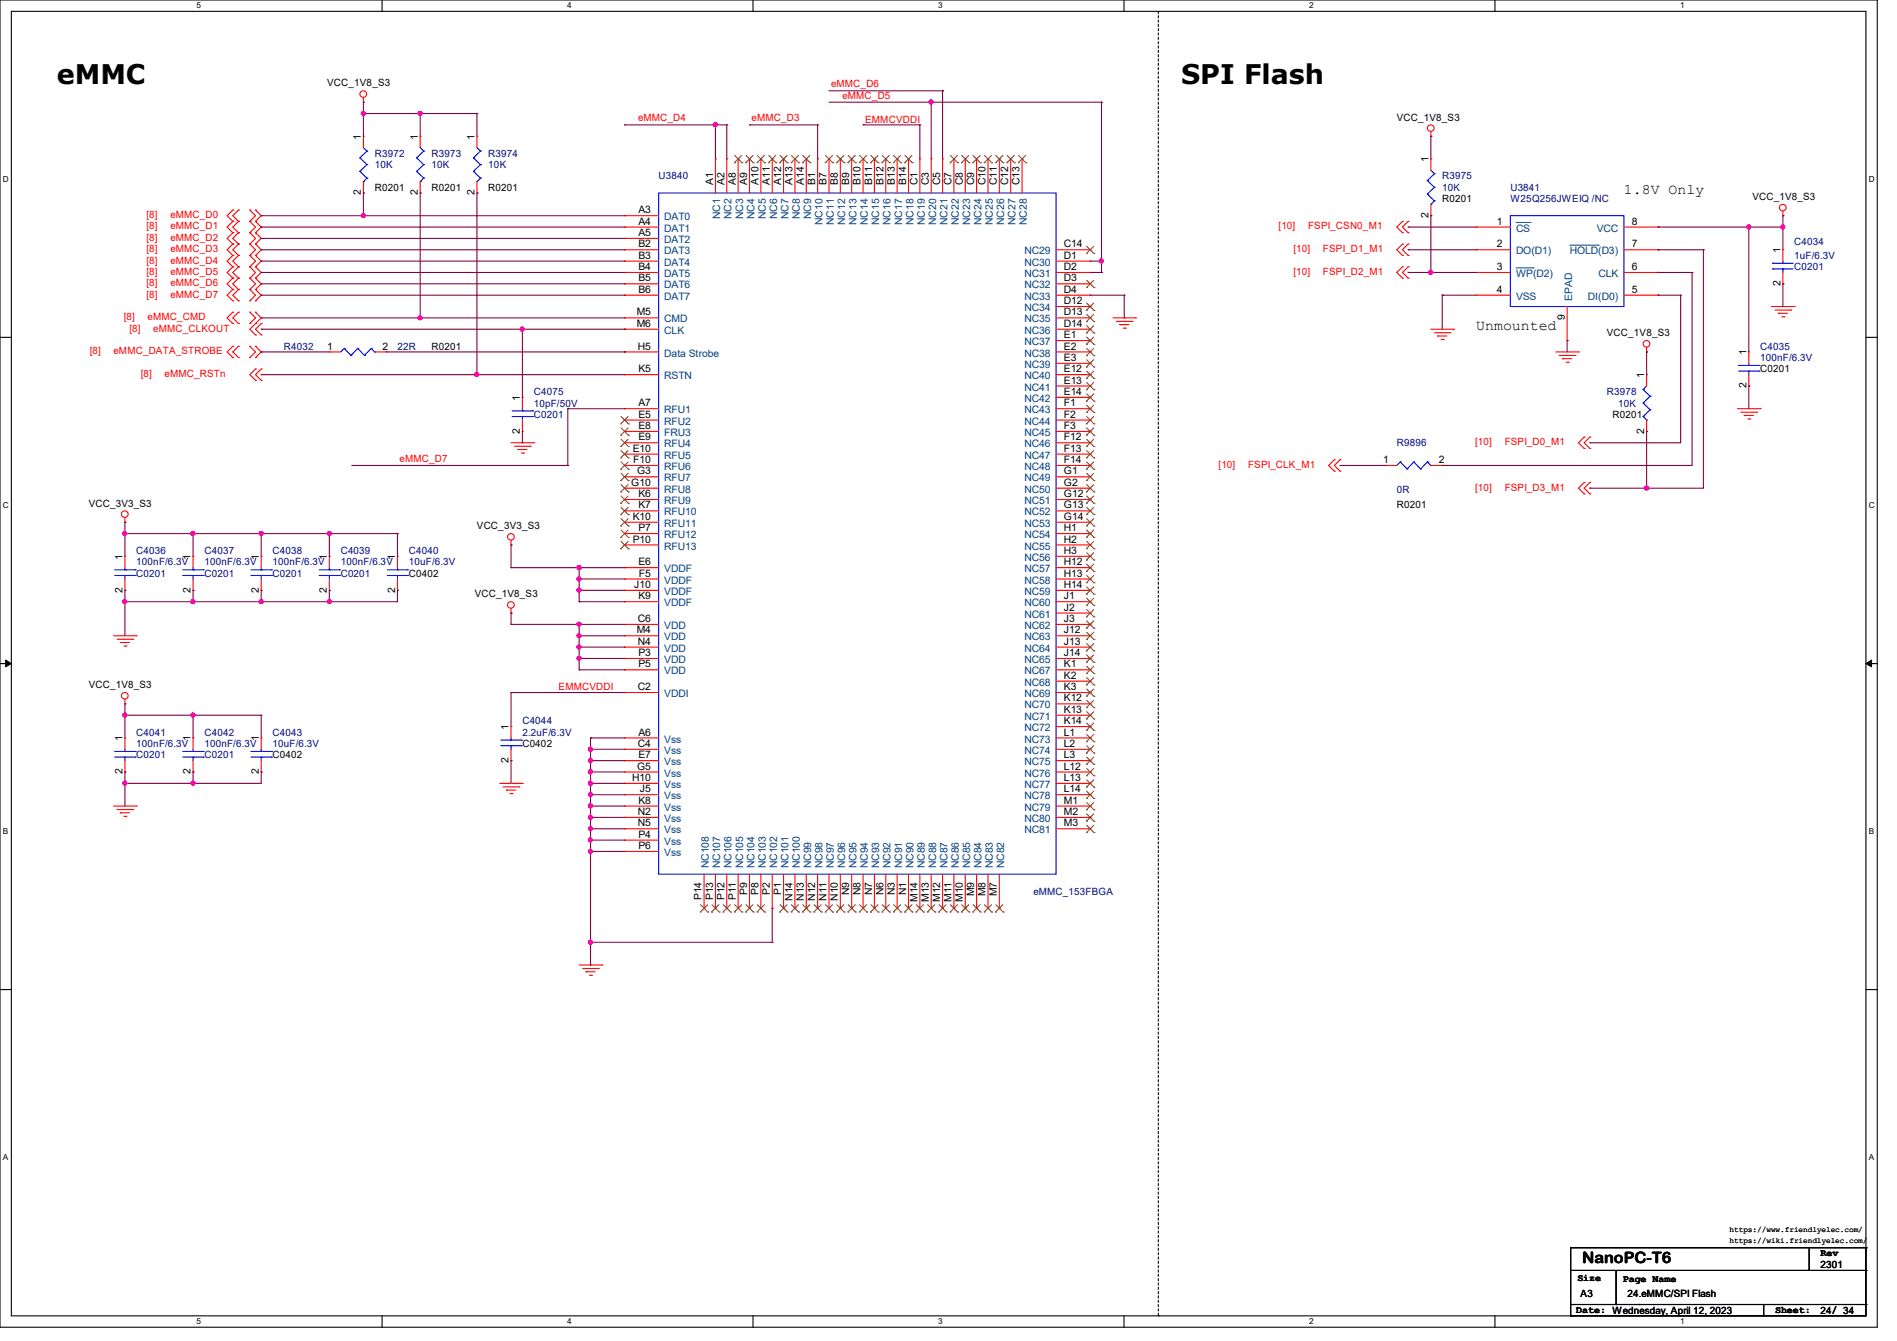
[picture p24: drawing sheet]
<svg xmlns="http://www.w3.org/2000/svg" width="297mm" height="210mm" viewBox="0 0 297 210" stroke-linecap="round" stroke-linejoin="round" font-family="sans-serif">
<defs><g id="words">
<g font-size="4.2">
<text x="8.9" y="13.1">eMMC</text>
<text x="184.9" y="13.1">SPI Flash</text>
</g>
<text font-size="2.5" x="247.7" y="197.7">NanoPC-T6</text>
<g font-size="2.3">
<text x="254.3" y="30.3">1.8V Only</text>
<text x="231.1" y="51.6">Unmounted</text>
</g>
<g font-size="1.6">
<text x="51.2" y="13.5">VCC_1V8_S3</text>
<text x="56.5" y="21.9" transform="rotate(-90 56.5 21.9)">1</text>
<text x="65.4" y="21.9" transform="rotate(-90 65.4 21.9)">1</text>
<text x="74.3" y="21.9" transform="rotate(-90 74.3 21.9)">1</text>
<text x="218.7" y="18.9">VCC_1V8_S3</text>
<text x="58.7" y="29.9">R0201</text>
<text x="67.6" y="29.9">R0201</text>
<text x="76.5" y="29.9">R0201</text>
<text x="111.6" y="29" transform="rotate(-90 111.6 29)">A1</text>
<text x="113.4" y="29" transform="rotate(-90 113.4 29)">A2</text>
<text x="115.2" y="29" transform="rotate(-90 115.2 29)">A8</text>
<text x="117" y="29" transform="rotate(-90 117 29)">A9</text>
<text x="118.7" y="29" transform="rotate(-90 118.7 29)">A10</text>
<text x="120.5" y="29" transform="rotate(-90 120.5 29)">A11</text>
<text x="122.3" y="29" transform="rotate(-90 122.3 29)">A12</text>
<text x="124.1" y="29" transform="rotate(-90 124.1 29)">A13</text>
<text x="125.9" y="29" transform="rotate(-90 125.9 29)">A14</text>
<text x="127.6" y="29" transform="rotate(-90 127.6 29)">B1</text>
<text x="129.4" y="29" transform="rotate(-90 129.4 29)">B7</text>
<text x="131.2" y="29" transform="rotate(-90 131.2 29)">B8</text>
<text x="133" y="29" transform="rotate(-90 133 29)">B9</text>
<text x="134.7" y="29" transform="rotate(-90 134.7 29)">B10</text>
<text x="136.5" y="29" transform="rotate(-90 136.5 29)">B11</text>
<text x="138.3" y="29" transform="rotate(-90 138.3 29)">B12</text>
<text x="140.1" y="29" transform="rotate(-90 140.1 29)">B13</text>
<text x="141.9" y="29" transform="rotate(-90 141.9 29)">B14</text>
<text x="143.6" y="29" transform="rotate(-90 143.6 29)">C1</text>
<text x="145.4" y="29" transform="rotate(-90 145.4 29)">C3</text>
<text x="147.2" y="29" transform="rotate(-90 147.2 29)">C5</text>
<text x="149" y="29" transform="rotate(-90 149 29)">C7</text>
<text x="150.8" y="29" transform="rotate(-90 150.8 29)">C8</text>
<text x="152.5" y="29" transform="rotate(-90 152.5 29)">C9</text>
<text x="154.3" y="29" transform="rotate(-90 154.3 29)">C10</text>
<text x="156.1" y="29" transform="rotate(-90 156.1 29)">C11</text>
<text x="157.9" y="29" transform="rotate(-90 157.9 29)">C12</text>
<text x="159.6" y="29" transform="rotate(-90 159.6 29)">C13</text>
<text x="223.7" y="25.4" transform="rotate(-90 223.7 25.4)">1</text>
<text x="56.5" y="30.6" transform="rotate(-90 56.5 30.6)">2</text>
<text x="65.4" y="30.6" transform="rotate(-90 65.4 30.6)">2</text>
<text x="74.3" y="30.6" transform="rotate(-90 74.3 30.6)">2</text>
<text x="99.9" y="33.4">A3</text>
<text x="99.9" y="35.2">A4</text>
<text x="223.7" y="34.1" transform="rotate(-90 223.7 34.1)">2</text>
<text x="225.8" y="31.7">R0201</text>
<text x="234.4" y="35.2">1</text>
<text x="255.5" y="35.2">8</text>
<text x="274.4" y="31.3">VCC_1V8_S3</text>
<text x="99.9" y="37">A5</text>
<text x="99.9" y="38.7">B2</text>
<text x="99.9" y="40.5">B3</text>
<text x="166.6" y="38.7">C14</text>
<text x="166.6" y="40.5">D1</text>
<text x="234.4" y="38.7">2</text>
<text x="255.5" y="38.7">7</text>
<text x="278.8" y="39.7" transform="rotate(-90 278.8 39.7)">1</text>
<text x="99.9" y="42.3">B4</text>
<text x="99.9" y="44.1">B5</text>
<text x="99.9" y="45.8">B6</text>
<text x="166.6" y="42.3">D2</text>
<text x="166.6" y="44.1">D3</text>
<text x="166.6" y="45.8">D4</text>
<text x="166.6" y="47.6">D12</text>
<text x="234.4" y="42.3">3</text>
<text x="234.4" y="45.8">4</text>
<text x="255.5" y="45.8">5</text>
<text x="255.5" y="42.3">6</text>
<text x="278.8" y="44.8" transform="rotate(-90 278.8 44.8)">2</text>
<text x="99.7" y="49.4">M5</text>
<text x="99.7" y="51.2">M6</text>
<text x="166.6" y="49.4">D13</text>
<text x="166.6" y="51.2">D14</text>
<text x="166.6" y="53">E1</text>
<text x="245" y="50.1" transform="rotate(-90 245 50.1)">9</text>
<text x="251.6" y="52.7">VCC_1V8_S3</text>
<text x="51.2" y="54.7">1</text>
<text x="59.9" y="54.7">2</text>
<text x="67.6" y="54.8">R0201</text>
<text x="99.9" y="54.7">H5</text>
<text x="99.9" y="58.3">K5</text>
<text x="166.6" y="54.7">E2</text>
<text x="166.6" y="56.5">E3</text>
<text x="166.6" y="58.3">E12</text>
<text x="257.4" y="59.2" transform="rotate(-90 257.4 59.2)">1</text>
<text x="273.4" y="55.7" transform="rotate(-90 273.4 55.7)">1</text>
<text x="275.6" y="58.3">C0201</text>
<text x="81.4" y="62.8" transform="rotate(-90 81.4 62.8)">1</text>
<text x="99.9" y="63.6">A7</text>
<text x="99.9" y="65.4">E5</text>
<text x="166.6" y="60.1">E13</text>
<text x="166.6" y="61.8">E14</text>
<text x="166.6" y="63.6">F1</text>
<text x="166.6" y="65.4">F2</text>
<text x="252.5" y="65.4">R0201</text>
<text x="273.4" y="60.8" transform="rotate(-90 273.4 60.8)">2</text>
<text x="81.4" y="67.9" transform="rotate(-90 81.4 67.9)">2</text>
<text x="99.1" y="70.7">E10</text>
<text x="99.9" y="67.2">E8</text>
<text x="99.9" y="69">E9</text>
<text x="166.6" y="67.2">F3</text>
<text x="166.6" y="69">F12</text>
<text x="166.6" y="70.7">F13</text>
<text x="257.4" y="67.9" transform="rotate(-90 257.4 67.9)">2</text>
<text x="98.8" y="76.1">G10</text>
<text x="99.1" y="72.5">F10</text>
<text x="99.7" y="74.3">G3</text>
<text x="99.9" y="77.9">K6</text>
<text x="166.6" y="72.5">F14</text>
<text x="166.6" y="74.3">G1</text>
<text x="166.6" y="76.1">G2</text>
<text x="166.6" y="77.9">G12</text>
<text x="216.6" y="72.5">1</text>
<text x="225.3" y="72.5">2</text>
<text x="13.9" y="79.3">VCC_3V3_S3</text>
<text x="74.7" y="82.9">VCC_3V3_S3</text>
<text x="99.1" y="81.4">K10</text>
<text x="99.9" y="79.6">K7</text>
<text x="99.9" y="83.2">P7</text>
<text x="166.6" y="79.6">G13</text>
<text x="166.6" y="81.4">G14</text>
<text x="166.6" y="83.2">H1</text>
<text x="218.7" y="79.5">R0201</text>
<text x="19.2" y="87.7" transform="rotate(-90 19.2 87.7)">1</text>
<text x="29.8" y="87.7" transform="rotate(-90 29.8 87.7)">1</text>
<text x="40.5" y="87.7" transform="rotate(-90 40.5 87.7)">1</text>
<text x="51.2" y="87.7" transform="rotate(-90 51.2 87.7)">1</text>
<text x="61.8" y="87.7" transform="rotate(-90 61.8 87.7)">1</text>
<text x="99.1" y="85">P10</text>
<text x="99.9" y="88.5">E6</text>
<text x="166.6" y="85">H2</text>
<text x="166.6" y="86.7">H3</text>
<text x="166.6" y="88.5">H12</text>
<text x="19.2" y="92.8" transform="rotate(-90 19.2 92.8)">2</text>
<text x="29.8" y="92.8" transform="rotate(-90 29.8 92.8)">2</text>
<text x="40.5" y="92.8" transform="rotate(-90 40.5 92.8)">2</text>
<text x="51.2" y="92.8" transform="rotate(-90 51.2 92.8)">2</text>
<text x="61.8" y="92.8" transform="rotate(-90 61.8 92.8)">2</text>
<text x="64" y="90.3">C0402</text>
<text x="74.3" y="93.6">VCC_1V8_S3</text>
<text x="99.3" y="92.1">J10</text>
<text x="99.9" y="93.9">K9</text>
<text x="100" y="90.3">F5</text>
<text x="166.6" y="90.3">H13</text>
<text x="166.6" y="92.1">H14</text>
<text x="166.6" y="93.9">J1</text>
<text x="166.6" y="95.6">J2</text>
<text x="99.7" y="99.2">M4</text>
<text x="99.9" y="97.4">C6</text>
<text x="99.9" y="101">N4</text>
<text x="166.6" y="97.4">J3</text>
<text x="166.6" y="99.2">J12</text>
<text x="166.6" y="101">J13</text>
<text x="13.9" y="107.8">VCC_1V8_S3</text>
<text x="99.9" y="102.7">P3</text>
<text x="99.9" y="104.5">P5</text>
<text x="166.6" y="102.7">J14</text>
<text x="166.6" y="104.5">K1</text>
<text x="166.6" y="106.3">K2</text>
<text x="99.9" y="108.1">C2</text>
<text x="166.6" y="108.1">K3</text>
<text x="166.6" y="109.9">K12</text>
<text x="166.6" y="111.6">K13</text>
<text x="166.6" y="113.4">K14</text>
<text x="19.2" y="116.1" transform="rotate(-90 19.2 116.1)">1</text>
<text x="29.8" y="116.1" transform="rotate(-90 29.8 116.1)">1</text>
<text x="40.5" y="116.1" transform="rotate(-90 40.5 116.1)">1</text>
<text x="42.7" y="118.8">C0402</text>
<text x="79.6" y="119.5" transform="rotate(-90 79.6 119.5)">2</text>
<text x="79.6" y="114.3" transform="rotate(-90 79.6 114.3)">1</text>
<text x="81.8" y="117">C0402</text>
<text x="99.9" y="117">C4</text>
<text x="99.9" y="115.2">A6</text>
<text x="99.9" y="118.7">E7</text>
<text x="166.6" y="115.2">L1</text>
<text x="166.6" y="117">L2</text>
<text x="166.6" y="118.7">L3</text>
<text x="19.2" y="121.2" transform="rotate(-90 19.2 121.2)">2</text>
<text x="29.8" y="121.2" transform="rotate(-90 29.8 121.2)">2</text>
<text x="40.5" y="121.2" transform="rotate(-90 40.5 121.2)">2</text>
<text x="99" y="122.3">H10</text>
<text x="99.7" y="120.5">G5</text>
<text x="99.9" y="125.9">K8</text>
<text x="100.2" y="124.1">J5</text>
<text x="166.6" y="120.5">L12</text>
<text x="166.6" y="122.3">L13</text>
<text x="166.6" y="124.1">L14</text>
<text x="166.6" y="125.9">M1</text>
<text x="99.9" y="127.6">N2</text>
<text x="99.9" y="129.4">N5</text>
<text x="99.9" y="131.2">P4</text>
<text x="166.6" y="127.6">M2</text>
<text x="166.6" y="129.4">M3</text>
<text x="99.9" y="133">P6</text>
<text x="109.9" y="141" transform="rotate(-90 109.9 141)">P14</text>
<text x="111.6" y="141" transform="rotate(-90 111.6 141)">P13</text>
<text x="113.4" y="141" transform="rotate(-90 113.4 141)">P12</text>
<text x="115.2" y="141" transform="rotate(-90 115.2 141)">P11</text>
<text x="117" y="140.1" transform="rotate(-90 117 140.1)">P9</text>
<text x="118.7" y="140.1" transform="rotate(-90 118.7 140.1)">P8</text>
<text x="120.5" y="140.1" transform="rotate(-90 120.5 140.1)">P2</text>
<text x="122.3" y="140.1" transform="rotate(-90 122.3 140.1)">P1</text>
<text x="124.1" y="141.1" transform="rotate(-90 124.1 141.1)">N14</text>
<text x="125.9" y="141.1" transform="rotate(-90 125.9 141.1)">N13</text>
<text x="127.6" y="141.1" transform="rotate(-90 127.6 141.1)">N12</text>
<text x="129.4" y="141.1" transform="rotate(-90 129.4 141.1)">N11</text>
<text x="131.2" y="141.1" transform="rotate(-90 131.2 141.1)">N10</text>
<text x="133" y="140.2" transform="rotate(-90 133 140.2)">N9</text>
<text x="134.7" y="140.2" transform="rotate(-90 134.7 140.2)">N8</text>
<text x="136.5" y="140.2" transform="rotate(-90 136.5 140.2)">N7</text>
<text x="138.3" y="140.2" transform="rotate(-90 138.3 140.2)">N6</text>
<text x="140.1" y="140.2" transform="rotate(-90 140.1 140.2)">N3</text>
<text x="141.9" y="140.2" transform="rotate(-90 141.9 140.2)">N1</text>
<text x="143.6" y="141.3" transform="rotate(-90 143.6 141.3)">M14</text>
<text x="145.4" y="141.3" transform="rotate(-90 145.4 141.3)">M13</text>
<text x="147.2" y="141.3" transform="rotate(-90 147.2 141.3)">M12</text>
<text x="149" y="141.3" transform="rotate(-90 149 141.3)">M11</text>
<text x="150.8" y="141.3" transform="rotate(-90 150.8 141.3)">M10</text>
<text x="152.5" y="140.4" transform="rotate(-90 152.5 140.4)">M9</text>
<text x="154.3" y="140.4" transform="rotate(-90 154.3 140.4)">M8</text>
<text x="156.1" y="140.4" transform="rotate(-90 156.1 140.4)">M7</text>
<text x="285" y="196.7">Rev</text>
<text x="247" y="200.6">Size</text>
<text x="247.5" y="203.1">A3</text>
<text x="254.1" y="200.7">Page Name</text>
<text x="254.8" y="203.1">24.eMMC/SPI Flash</text>
<text x="285" y="198.6">2301</text>
<text x="246.8" y="205.6">Date: Wednesday, April 12, 2023</text>
<text x="277.9" y="205.6">Sheet:</text>
<text x="285" y="205.7">24/ 34</text>
</g>
<g font-size="1.6" fill="#f00">
<text x="130.1" y="13.7">eMMC_D6</text>
<text x="131.9" y="15.5">eMMC_D5</text>
<text x="99.9" y="19">eMMC_D4</text>
<text x="117.7" y="19">eMMC_D3</text>
<text x="135.5" y="19.2">EMMCVDDI</text>
<text x="22.9" y="34.2">[8]</text>
<text x="22.9" y="35.9">[8]</text>
<text x="26.7" y="34.2">eMMC_D0</text>
<text x="26.7" y="35.9">eMMC_D1</text>
<text x="200.2" y="35.9">[10]</text>
<text x="204.8" y="35.9">FSPI_CSN0_M1</text>
<text x="22.9" y="37.7">[8]</text>
<text x="22.9" y="39.5">[8]</text>
<text x="22.9" y="41.3">[8]</text>
<text x="26.7" y="37.7">eMMC_D2</text>
<text x="26.7" y="39.5">eMMC_D3</text>
<text x="26.7" y="41.3">eMMC_D4</text>
<text x="202.5" y="39.5">[10]</text>
<text x="207.1" y="39.5">FSPI_D1_M1</text>
<text x="22.9" y="46.6">[8]</text>
<text x="22.9" y="43.1">[8]</text>
<text x="22.9" y="44.8">[8]</text>
<text x="26.7" y="46.6">eMMC_D7</text>
<text x="26.7" y="43.1">eMMC_D5</text>
<text x="26.7" y="44.8">eMMC_D6</text>
<text x="202.5" y="43.1">[10]</text>
<text x="207.1" y="43.1">FSPI_D2_M1</text>
<text x="19.4" y="50.2">[8]</text>
<text x="20.3" y="51.9">[8]</text>
<text x="23.1" y="50.2">eMMC_CMD</text>
<text x="24" y="51.9">eMMC_CLKOUT</text>
<text x="14.1" y="55.5">[8]</text>
<text x="17.8" y="55.5">eMMC_DATA_STROBE</text>
<text x="22.1" y="59.1">[8]</text>
<text x="25.8" y="59.1">eMMC_RSTn</text>
<text x="231" y="69.7">[10]</text>
<text x="235.6" y="69.7">FSPI_D0_M1</text>
<text x="62.6" y="72.3">eMMC_D7</text>
<text x="190.8" y="73.3">[10]</text>
<text x="195.4" y="73.3">FSPI_CLK_M1</text>
<text x="231" y="76.8">[10]</text>
<text x="235.6" y="76.8">FSPI_D3_M1</text>
<text x="87.5" y="108.1">EMMCVDDI</text>
</g>
<g font-size="1.6" fill="#000080">
<text x="58.7" y="24.6">R3972</text>
<text x="58.7" y="26.3">10K</text>
<text x="67.6" y="24.6">R3973</text>
<text x="67.6" y="26.3">10K</text>
<text x="76.5" y="24.6">R3974</text>
<text x="76.5" y="26.3">10K</text>
<text x="103.1" y="28.1">U3840</text>
<text x="225.8" y="28.1">R3975</text>
<text x="225.8" y="29.9">10K</text>
<text x="236.5" y="29.9">U3841</text>
<text x="236.5" y="31.7">W25Q256JWEIQ /NC</text>
<text x="280.9" y="38.4">C4034</text>
<text x="280.9" y="40.6">1uF/6.3V</text>
<text x="280.9" y="42.3">C0201</text>
<text x="44.4" y="54.8">R4032</text>
<text x="62.2" y="54.8">22R</text>
<text x="275.6" y="54.8">C4035</text>
<text x="275.6" y="56.6">100nF/6.3V</text>
<text x="83.6" y="61.9">C4075</text>
<text x="83.6" y="63.7">10pF/50V</text>
<text x="83.6" y="65.4">C0201</text>
<text x="251.6" y="61.9">R3978</text>
<text x="253.4" y="63.7">10K</text>
<text x="218.7" y="69.9">R9896</text>
<text x="218.7" y="77.2">0R</text>
<text x="21.3" y="86.8">C4036</text>
<text x="21.3" y="88.6">100nF/6.3V</text>
<text x="32" y="86.8">C4037</text>
<text x="32" y="88.6">100nF/6.3V</text>
<text x="42.7" y="86.8">C4038</text>
<text x="42.7" y="88.6">100nF/6.3V</text>
<text x="53.3" y="86.8">C4039</text>
<text x="53.3" y="88.6">100nF/6.3V</text>
<text x="64" y="86.8">C4040</text>
<text x="64" y="88.6">10uF/6.3V</text>
<text x="21.3" y="90.3">C0201</text>
<text x="32" y="90.3">C0201</text>
<text x="42.7" y="90.3">C0201</text>
<text x="53.3" y="90.3">C0201</text>
<text x="81.8" y="113.5">C4044</text>
<text x="21.3" y="115.2">C4041</text>
<text x="21.3" y="117">100nF/6.3V</text>
<text x="21.3" y="118.8">C0201</text>
<text x="32" y="115.2">C4042</text>
<text x="32" y="117">100nF/6.3V</text>
<text x="32" y="118.8">C0201</text>
<text x="42.7" y="115.2">C4043</text>
<text x="42.7" y="117">10uF/6.3V</text>
<text x="81.8" y="115.2">2.2uF/6.3V</text>
<text x="161.8" y="140.1">eMMC_153FBGA</text>
</g>
<g font-size="1.6" fill="#004080">
<text x="104" y="34.5">DAT0</text>
<text x="112.8" y="34.4" transform="rotate(-90 112.8 34.4)">NC1</text>
<text x="114.6" y="34.4" transform="rotate(-90 114.6 34.4)">NC2</text>
<text x="116.3" y="34.4" transform="rotate(-90 116.3 34.4)">NC3</text>
<text x="118.1" y="34.4" transform="rotate(-90 118.1 34.4)">NC4</text>
<text x="119.9" y="34.4" transform="rotate(-90 119.9 34.4)">NC5</text>
<text x="121.7" y="34.4" transform="rotate(-90 121.7 34.4)">NC6</text>
<text x="123.4" y="34.4" transform="rotate(-90 123.4 34.4)">NC7</text>
<text x="125.2" y="34.4" transform="rotate(-90 125.2 34.4)">NC8</text>
<text x="127" y="34.4" transform="rotate(-90 127 34.4)">NC9</text>
<text x="128.8" y="35.3" transform="rotate(-90 128.8 35.3)">NC10</text>
<text x="130.6" y="35.3" transform="rotate(-90 130.6 35.3)">NC11</text>
<text x="132.3" y="35.3" transform="rotate(-90 132.3 35.3)">NC12</text>
<text x="134.1" y="35.3" transform="rotate(-90 134.1 35.3)">NC13</text>
<text x="135.9" y="35.3" transform="rotate(-90 135.9 35.3)">NC14</text>
<text x="137.7" y="35.3" transform="rotate(-90 137.7 35.3)">NC15</text>
<text x="139.4" y="35.3" transform="rotate(-90 139.4 35.3)">NC16</text>
<text x="141.2" y="35.3" transform="rotate(-90 141.2 35.3)">NC17</text>
<text x="143" y="35.3" transform="rotate(-90 143 35.3)">NC18</text>
<text x="144.8" y="35.3" transform="rotate(-90 144.8 35.3)">NC19</text>
<text x="146.6" y="35.3" transform="rotate(-90 146.6 35.3)">NC20</text>
<text x="148.3" y="35.3" transform="rotate(-90 148.3 35.3)">NC21</text>
<text x="150.1" y="35.3" transform="rotate(-90 150.1 35.3)">NC22</text>
<text x="151.9" y="35.3" transform="rotate(-90 151.9 35.3)">NC23</text>
<text x="153.7" y="35.3" transform="rotate(-90 153.7 35.3)">NC24</text>
<text x="155.5" y="35.3" transform="rotate(-90 155.5 35.3)">NC25</text>
<text x="157.2" y="35.3" transform="rotate(-90 157.2 35.3)">NC26</text>
<text x="159" y="35.3" transform="rotate(-90 159 35.3)">NC27</text>
<text x="160.8" y="35.3" transform="rotate(-90 160.8 35.3)">NC28</text>
<text x="104" y="36.3">DAT1</text>
<text x="104" y="38.1">DAT2</text>
<text x="104" y="39.8">DAT3</text>
<text x="104" y="41.6">DAT4</text>
<text x="160.4" y="39.8">NC29</text>
<text x="160.4" y="41.6">NC30</text>
<text x="237.4" y="36.3">CS</text>
<text x="237.4" y="39.8">DO(D1)</text>
<text x="245.8" y="39.8">HOLD(D3)</text>
<text x="250" y="36.3">VCC</text>
<text x="104" y="43.4">DAT5</text>
<text x="104" y="45.2">DAT6</text>
<text x="104" y="46.9">DAT7</text>
<text x="160.4" y="43.4">NC31</text>
<text x="160.4" y="45.2">NC32</text>
<text x="160.4" y="46.9">NC33</text>
<text x="237.4" y="43.4">WP(D2)</text>
<text x="237.4" y="46.9">VSS</text>
<text x="246.1" y="47.1" transform="rotate(-90 246.1 47.1)">EPAD</text>
<text x="248.6" y="46.9">DI(D0)</text>
<text x="250.3" y="43.4">CLK</text>
<text x="104" y="50.5">CMD</text>
<text x="104" y="52.3">CLK</text>
<text x="160.4" y="48.7">NC34</text>
<text x="160.4" y="50.5">NC35</text>
<text x="160.4" y="52.3">NC36</text>
<text x="104" y="55.8">Data Strobe</text>
<text x="104" y="59.4">RSTN</text>
<text x="160.4" y="54.1">NC37</text>
<text x="160.4" y="55.8">NC38</text>
<text x="160.4" y="57.6">NC39</text>
<text x="160.4" y="59.4">NC40</text>
<text x="104" y="64.7">RFU1</text>
<text x="160.4" y="61.2">NC41</text>
<text x="160.4" y="63">NC42</text>
<text x="160.4" y="64.7">NC43</text>
<text x="104" y="66.5">RFU2</text>
<text x="104" y="68.3">FRU3</text>
<text x="104" y="70.1">RFU4</text>
<text x="104" y="71.8">RFU5</text>
<text x="160.4" y="66.5">NC44</text>
<text x="160.4" y="68.3">NC45</text>
<text x="160.4" y="70.1">NC46</text>
<text x="160.4" y="71.8">NC47</text>
<text x="104" y="73.6">RFU6</text>
<text x="104" y="75.4">RFU7</text>
<text x="104" y="77.2">RFU8</text>
<text x="160.4" y="73.6">NC48</text>
<text x="160.4" y="75.4">NC49</text>
<text x="160.4" y="77.2">NC50</text>
<text x="104" y="79">RFU9</text>
<text x="104" y="80.7">RFU10</text>
<text x="104" y="82.5">RFU11</text>
<text x="160.4" y="79">NC51</text>
<text x="160.4" y="80.7">NC52</text>
<text x="160.4" y="82.5">NC53</text>
<text x="104" y="89.6">VDDF</text>
<text x="104" y="84.3">RFU12</text>
<text x="104" y="86.1">RFU13</text>
<text x="160.4" y="84.3">NC54</text>
<text x="160.4" y="86.1">NC55</text>
<text x="160.4" y="87.8">NC56</text>
<text x="160.4" y="89.6">NC57</text>
<text x="104" y="91.4">VDDF</text>
<text x="104" y="93.2">VDDF</text>
<text x="104" y="95">VDDF</text>
<text x="160.4" y="91.4">NC58</text>
<text x="160.4" y="93.2">NC59</text>
<text x="160.4" y="95">NC60</text>
<text x="104" y="98.5">VDD</text>
<text x="104" y="100.3">VDD</text>
<text x="160.4" y="96.7">NC61</text>
<text x="160.4" y="98.5">NC62</text>
<text x="160.4" y="100.3">NC63</text>
<text x="104" y="102.1">VDD</text>
<text x="104" y="103.8">VDD</text>
<text x="104" y="105.6">VDD</text>
<text x="160.4" y="102.1">NC64</text>
<text x="160.4" y="103.8">NC65</text>
<text x="160.4" y="105.6">NC67</text>
<text x="160.4" y="107.4">NC68</text>
<text x="104" y="109.2">VDDI</text>
<text x="160.4" y="109.2">NC69</text>
<text x="160.4" y="111">NC70</text>
<text x="160.4" y="112.7">NC71</text>
<text x="104" y="116.3">Vss</text>
<text x="104" y="118.1">Vss</text>
<text x="104" y="119.8">Vss</text>
<text x="160.4" y="114.5">NC72</text>
<text x="160.4" y="116.3">NC73</text>
<text x="160.4" y="118.1">NC74</text>
<text x="160.4" y="119.8">NC75</text>
<text x="104" y="121.6">Vss</text>
<text x="104" y="123.4">Vss</text>
<text x="104" y="125.2">Vss</text>
<text x="160.4" y="121.6">NC76</text>
<text x="160.4" y="123.4">NC77</text>
<text x="160.4" y="125.2">NC78</text>
<text x="104" y="127">Vss</text>
<text x="104" y="128.7">Vss</text>
<text x="104" y="130.5">Vss</text>
<text x="160.4" y="127">NC79</text>
<text x="160.4" y="128.7">NC80</text>
<text x="160.4" y="130.5">NC81</text>
<text x="104" y="132.3">Vss</text>
<text x="104" y="134.1">Vss</text>
<text x="111" y="136" transform="rotate(-90 111 136)">NC108</text>
<text x="112.8" y="136" transform="rotate(-90 112.8 136)">NC107</text>
<text x="114.6" y="136" transform="rotate(-90 114.6 136)">NC106</text>
<text x="116.3" y="136" transform="rotate(-90 116.3 136)">NC105</text>
<text x="118.1" y="136" transform="rotate(-90 118.1 136)">NC104</text>
<text x="119.9" y="136" transform="rotate(-90 119.9 136)">NC103</text>
<text x="121.7" y="136" transform="rotate(-90 121.7 136)">NC102</text>
<text x="123.4" y="136" transform="rotate(-90 123.4 136)">NC101</text>
<text x="125.2" y="136" transform="rotate(-90 125.2 136)">NC100</text>
<text x="127" y="136" transform="rotate(-90 127 136)">NC99</text>
<text x="128.8" y="136" transform="rotate(-90 128.8 136)">NC98</text>
<text x="130.6" y="136" transform="rotate(-90 130.6 136)">NC97</text>
<text x="132.3" y="136" transform="rotate(-90 132.3 136)">NC96</text>
<text x="134.1" y="136" transform="rotate(-90 134.1 136)">NC95</text>
<text x="135.9" y="136" transform="rotate(-90 135.9 136)">NC94</text>
<text x="137.7" y="136" transform="rotate(-90 137.7 136)">NC93</text>
<text x="139.4" y="136" transform="rotate(-90 139.4 136)">NC92</text>
<text x="141.2" y="136" transform="rotate(-90 141.2 136)">NC91</text>
<text x="143" y="136" transform="rotate(-90 143 136)">NC90</text>
<text x="144.8" y="136" transform="rotate(-90 144.8 136)">NC89</text>
<text x="146.6" y="136" transform="rotate(-90 146.6 136)">NC88</text>
<text x="148.3" y="136" transform="rotate(-90 148.3 136)">NC87</text>
<text x="150.1" y="136" transform="rotate(-90 150.1 136)">NC86</text>
<text x="151.9" y="136" transform="rotate(-90 151.9 136)">NC85</text>
<text x="153.7" y="136" transform="rotate(-90 153.7 136)">NC84</text>
<text x="155.5" y="136" transform="rotate(-90 155.5 136)">NC83</text>
<text x="157.2" y="136" transform="rotate(-90 157.2 136)">NC82</text>
</g>
<g font-size="1.3">
<text x="30.8" y="1.3">5</text>
<text x="88.8" y="1.3">4</text>
<text x="146.9" y="1.3">3</text>
<text x="205" y="1.3">2</text>
<text x="263.1" y="1.3">1</text>
<text x=".5" y="28.4">D</text>
<text x="292.6" y="28.4">D</text>
<text x=".5" y="79.5">C</text>
<text x="292.6" y="79.5">C</text>
<text x=".5" y="130.6">B</text>
<text x="292.6" y="130.6">B</text>
<text x=".5" y="181.7">A</text>
<text x="292.6" y="181.7">A</text>
<text x="30.8" y="207.4">5</text>
<text x="88.8" y="207.4">4</text>
<text x="146.9" y="207.4">3</text>
<text x="205" y="207.4">2</text>
<text x="263.1" y="207.4">1</text>
</g>
<g font-size="1.2">
<text x="270.8" y="194.6">https://wiki.friendlyelec.com/</text>
<text x="270.8" y="192.9">https://www.friendlyelec.com/</text>
</g>
</g></defs>
<path d="M0 0h293.9v207.9h-293.9zM1.8 1.8h290.3v204.3h-290.3z" fill="none" stroke="#000" stroke-width=".17"/>
<g fill="#fff">
<path d="M30.8 .2h.7v1.4h-.7z"/>
<path d="M30.8 206.2h.7v1.4h-.7z"/>
</g>
<path d="M59.8 0v1.8M59.8 206.1v1.8" fill="none" stroke="#000" stroke-width=".17"/>
<g fill="#fff">
<path d="M88.8 .2h.7v1.4h-.7z"/>
<path d="M88.8 206.2h.7v1.4h-.7z"/>
</g>
<path d="M117.9 0v1.8M117.9 206.1v1.8" fill="none" stroke="#000" stroke-width=".17"/>
<g fill="#fff">
<path d="M146.9 .2h.7v1.4h-.7z"/>
<path d="M146.9 206.2h.7v1.4h-.7z"/>
</g>
<path d="M176 0v1.8M176 206.1v1.8" fill="none" stroke="#000" stroke-width=".17"/>
<g fill="#fff">
<path d="M205 .2h.7v1.4h-.7z"/>
<path d="M205 206.2h.7v1.4h-.7z"/>
</g>
<path d="M234.1 0v1.8M234.1 206.1v1.8" fill="none" stroke="#000" stroke-width=".17"/>
<g fill="#fff">
<path d="M263.1 .2h.6v1.4h-.6z"/>
<path d="M263.1 206.2h.6v1.4h-.6z"/>
<path d="M.5 27.3h.9v1.4h-.9z"/>
<path d="M292.6 27.3h.9v1.4h-.9z"/>
<path d="M.5 78.4h.9v1.4h-.9z"/>
<path d="M292.6 78.4h.9v1.4h-.9z"/>
</g>
<path d="M0 52.8h1.8M292.1 52.8h1.8" fill="none" stroke="#000" stroke-width=".17"/>
<g fill="#fff">
<path d="M.5 129.5h.8v1.4h-.8z"/>
<path d="M292.6 129.5h.8v1.4h-.8z"/>
</g>
<path d="M0 103.9h1.8M292.1 103.9h1.8" fill="none" stroke="#000" stroke-width=".17"/>
<path d="M.9 103.4l.9 .5-.9 .5zM292.1 103.9l.9-.5v1z" fill="#000" stroke="#000" stroke-width=".16"/>
<g fill="#fff">
<path d="M.5 180.5h.8v1.4h-.8z"/>
<path d="M292.6 180.5h.8v1.4h-.8z"/>
</g>
<g fill="none" stroke="#000" stroke-width=".17">
<path d="M0 155h1.8M292.1 155h1.8M245.9 195.4h.1M245.9 199h46.2M245.9 195.4v10.7M245.9 195.4h46.2M253 199v5.3M283.3 199h.1M283.3 195.4v3.6M292.1 199h.1M292.1 195.4h.1M292.1 195.4v10.7h-46.2"/>
<path d="M245.9 206.1h.1M245.9 204.3h46.2M253 204.3h.1M256.6 204.3h.1M276.1 206.1h.1M276.1 204.3v1.8M292.1 204.3h.1"/>
</g>
<path d="M181.4 1.8v204.3M181.4 206.1h.1" fill="none" stroke="#000" stroke-width=".17" stroke-dasharray=".3 .3"/>
<g fill="none" stroke="#f00" stroke-width=".17">
<path d="M56.9 16h.1M56.9 15.3v.7M36.4 38.2h.1M36.4 36.4h.1M36.4 34.7h.1M36.4 32.9h.1M36.4 36.4l-.8 .9 .8 .9M36.4 38.2l-.8 .9 .8 .9M36.4 32.9l-.8 .9 .8 .9M36.4 34.7l-.8 .9 .8 .8M37.3 38.2h.1M37.3 36.4h.1"/>
<path d="M37.3 34.7h.1M37.3 32.9h.1M37.3 32.9l-.9 .9 .9 .9M37.3 36.4l-.9 .9 .9 .9M37.3 34.7l-.9 .9 .9 .8M37.3 38.2l-.9 .9 .9 .9M39.1 38.2h.1M39.1 36.4h.1M39.1 34.7h.1M39.1 32.9h.1M39.1 36.4l.9 .9-.9 .9M39.1 32.9l.9 .9-.9 .9"/>
<path d="M39.1 38.2l.9 .9-.9 .9M39.1 34.7l.9 .9-.9 .8M40 36.4h.1M40 38.2h.1M40 32.9h.1M40 34.7h.1M40 36.4l.9 .9-.9 .9M40 32.9l.9 .9-.9 .9M40 38.2l.9 .9-.9 .9M40 34.7l.9 .9-.9 .8M56.9 21.3h.1M56.9 30.2h.1"/>
<path d="M56.9 21.3v1.8M56.9 28.4v1.8M65.8 21.3h.1M65.8 30.2h.1M65.8 21.3v1.8M65.8 28.4v1.8M74.7 21.3h.1M74.7 30.2h.1M74.7 21.3v1.8M74.7 28.4v1.8M97.8 33.8h.1M97.8 35.6h.1"/>
<path d="M97.8 37.3h.1M97.8 39.1h.1M97.8 33.8h5.3M97.8 35.6h5.3M97.8 37.3h5.3M97.8 39.1h5.3M112 24.9h.1M112 24.9v5.3M113.8 24.9h.1M113.8 24.9v5.3M115.6 24.9h.1M115.6 24.9v5.3"/>
<path d="M117.3 24.9h.1M117.3 24.9v5.3M119.1 24.9h.1M119.1 24.9v5.3M120.9 24.9h.1M120.9 24.9v5.3M122.7 24.9h.1M122.7 24.9v5.3M124.5 24.9h.1M124.5 24.9v5.3M126.2 24.9h.1M126.2 24.9v5.3"/>
<path d="M128 24.9h.1M128 24.9v5.3M129.8 24.9h.1M129.8 24.9v5.3M131.6 24.9h.1M131.6 24.9v5.3M133.3 24.9h.1M133.3 24.9v5.3M135.1 24.9h.1M135.1 24.9v5.3M136.9 24.9h.1M136.9 24.9v5.3"/>
<path d="M138.7 24.9h.1M138.7 24.9v5.3M140.5 24.9h.1M140.5 24.9v5.3M142.2 24.9h.1M142.2 24.9v5.3M144 24.9h.1M144 24.9v5.3M145.8 24.9h.1M145.8 24.9v5.3M147.6 24.9h.1M147.6 24.9v5.3"/>
<path d="M149.4 24.9h.1M149.4 24.9v5.3M151.1 24.9h.1M151.1 24.9v5.3M152.9 24.9h.1M152.9 24.9v5.3M154.7 24.9h.1M154.7 24.9v5.3M156.5 24.9h.1M156.5 24.9v5.3M158.2 24.9h.1M158.2 24.9v5.3"/>
<path d="M160 24.9h.1M160 24.9v5.3M165.4 39.1h5.3M170.7 39.1h.1M219.6 38.2h.1M219.6 36.4h.1M219.6 34.7h.1M219.6 38.2l-.9 .9 .9 .9M219.6 34.7l-.9 .9 .9 .8M220.5 38.2h.1M220.5 36.4h.1M220.5 34.7h.1"/>
<path d="M220.5 38.2l-.9 .9 .9 .9M220.5 34.7l-.9 .9 .9 .8M224 21.3h.1M224 24.9h.1M224 33.8h.1M224 20.6v.7M224 24.9v1.8M224 32v1.8M231.1 35.6h.1M231.1 39.1h.1M231.1 35.6h5.4M231.1 39.1h5.4"/>
<path d="M254.3 35.6h5.3M254.3 39.1h5.3M259.6 35.6h.1M259.6 39.1h.1M279.1 33.8h.1M279.1 39.1h.1M279.1 33.1v.7M279.1 39.1v1.8M36.4 40h.1M36.4 41.8h.1M36.4 47.1h.1M36.4 45.3h.1"/>
<path d="M36.4 43.6h.1M36.4 56h.1M36.4 54.2h.1M36.4 50.7h.1M36.4 48.9h.1M36.4 41.8l-.8 .9 .8 .9M36.4 43.6l-.8 .8 .8 .9M36.4 40l-.8 .9 .8 .9M36.4 45.3l-.8 .9 .8 .9M36.4 48.9l-.8 .9 .8 .9M36.4 54.2l-.8 .9 .8 .9M37.3 40h.1"/>
<path d="M37.3 41.8h.1M37.3 47.1h.1M37.3 45.3h.1M37.3 43.6h.1M37.3 56h.1M37.3 54.2h.1M37.3 50.7h.1M37.3 48.9h.1M37.3 40l-.9 .9 .9 .9M37.3 41.8l-.9 .9 .9 .9M37.3 43.6l-.9 .8 .9 .9M37.3 48.9l-.9 .9 .9 .9"/>
<path d="M37.3 45.3l-.9 .9 .9 .9M37.3 54.2l-.9 .9 .9 .9M39.1 40h.1M39.1 41.8h.1M39.1 47.1h.1M39.1 45.3h.1M39.1 43.6h.1M39.1 56h.1M39.1 54.2h.1M39.1 50.7h.1M39.1 48.9h.1M39.1 40l.9 .9-.9 .9"/>
<path d="M39.1 41.8l.9 .9-.9 .9M39.1 43.6l.9 .8-.9 .9M39.1 45.3l.9 .9-.9 .9M39.1 48.9l.9 .9-.9 .9M39.1 54.2l.9 .9-.9 .9M40 40h.1M40 41.8h.1M40 45.3h.1M40 47.1h.1M40 43.6h.1M40 54.2h.1M40 56h.1"/>
<path d="M40 52.5h.1M40 50.7h.1M40 48.9h.1M40 59.6h.1M40 57.8h.1M40 41.8l.9 .9-.9 .9M40 43.6l.9 .8-.9 .9M40 40l.9 .9-.9 .9M40 45.3l.9 .9-.9 .9M40 48.9l.9 .9-1.8 1.8 .9 .9M40 54.2l.9 .9-.9 .9M40 57.8l-.9 .9 .9 .9"/>
<path d="M40.9 52.5h.1M40.9 50.7h.1M40.9 59.6h.1M40.9 57.8h.1M40.9 57.8l-.9 .9 .9 .9M40.9 50.7l-.9 .9 .9 .9M51.6 55.1h.1M51.6 55.1h1.7M58.7 55.1h1.8M60.5 55.1h.1M97.8 40.9h.1M97.8 42.7h.1"/>
<path d="M97.8 44.4h.1M97.8 46.2h.1M97.8 55.1h.1M97.8 58.7h.1M97.8 49.8h.1M97.8 51.6h.1M97.8 55.1h5.3M97.8 51.6h5.3M97.8 49.8h5.3M97.8 40.9h5.3M97.8 42.7h5.3M97.8 44.4h5.3"/>
<path d="M97.8 46.2h5.3M97.8 58.7h5.3M165.4 48h5.3M165.4 55.1h5.3M165.4 51.6h5.3M165.4 49.8h5.3M165.4 40.9h5.3M165.4 42.7h5.3M165.4 44.4h5.3M165.4 46.2h5.3M165.4 53.3h5.3M165.4 56.9h5.3"/>
<path d="M165.4 58.7h5.3M170.7 40.9h.1M170.7 42.7h.1M170.7 44.4h.1M170.7 46.2h.1M170.7 48h.1M170.7 49.8h.1M170.7 51.6h.1M170.7 53.3h.1M170.7 55.1h.1M170.7 56.9h.1M170.7 58.7h.1"/>
<path d="M174.2 49.8h3.6M174.8 50.3h2.4M175.3 50.8h.1M175.3 50.8h1.4M175.9 51.4h.3M176.2 51.4h.1M177.2 50.3h.1M177.8 49.8h.1M219.6 43.6h.1M219.6 41.8h.1M219.6 40h.1M219.6 41.8l-.9 .9 .9 .9"/>
<path d="M220.5 43.6h.1M220.5 41.8h.1M220.5 40h.1M220.5 41.8l-.9 .9 .9 .9M224 51.6h3.6M224.6 52.1h2.4M225.1 52.6h.1M225.1 52.6h1.4M225.6 53.2h.4M226 53.2h.1M227 52.1h.1M227.6 51.6h.1"/>
<path d="M231.1 42.7h.1M231.1 46.2h.1M231.1 42.7h5.4M231.1 46.2h5.4M243.6 55.1h3.5M244.1 55.7h2.5M244.6 56.2h.1M244.6 56.2h1.5M245.2 56.7h.3M245.4 53.3h.1M245.4 48v5.3M245.5 56.7h.1"/>
<path d="M246.6 55.7h.1M247.1 55.1h.1M254.3 42.7h5.3M254.3 46.2h5.3M257.8 55.1h.1M257.8 58.7h.1M257.8 54.4v.7M257.8 58.7v1.8M259.6 46.2h.1M259.6 42.7h.1M273.8 55.1h.1M273.8 55.1v1.8"/>
<path d="M273.8 58.7v1.8M277.4 48h3.5M277.9 48.6h2.5M278.4 49.1h.1M278.4 49.1h1.5M279 49.6h.3M279.1 44.4h.1M279.1 42.7v1.7M279.3 49.6h.1M280.4 48.6h.1M280.9 48h.1M80 69.3h3.6"/>
<path d="M80.6 69.9h2.4M81.1 70.4h.1M81.1 70.4h1.4M81.6 71h.4M81.8 62.2h.1M81.8 67.6h.1M81.8 62.2v1.8M81.8 65.8v1.8M82 71h.1M83 69.9h.1M83.6 69.3h.1M97.8 64h.1"/>
<path d="M97.8 65.8h.1M97.8 67.6h.1M97.8 69.3h.1M97.8 71.1h.1M97.8 72.9h.1M97.8 74.7h.1M97.8 76.5h.1M97.8 78.2h.1M97.8 64h5.3M97.8 69.3h5.3M97.8 65.8h5.3M97.8 67.6h5.3"/>
<path d="M97.8 71.1h5.3M97.8 72.9h5.3M97.8 74.7h5.3M97.8 76.5h5.3M97.8 78.2h5.3M165.4 64h5.3M165.4 69.3h5.3M165.4 65.8h5.3M165.4 67.6h5.3M165.4 71.1h5.3M165.4 60.5h5.3M165.4 62.2h5.3"/>
<path d="M165.4 72.9h5.3M165.4 74.7h5.3M165.4 76.5h5.3M165.4 78.2h5.3M170.7 60.5h.1M170.7 62.2h.1M170.7 64h.1M170.7 65.8h.1M170.7 67.6h.1M170.7 69.3h.1M170.7 71.1h.1M170.7 72.9h.1"/>
<path d="M170.7 74.7h.1M170.7 76.5h.1M170.7 78.2h.1M208.9 73.8h.1M208.9 72h.1M208.9 72l-.9 .9 .9 .9M209.8 73.8h.1M209.8 72h.1M209.8 72l-.9 .9 .9 .9M216.9 72.9h.1M216.9 72.9h1.8M224 72.9h1.8"/>
<path d="M225.8 72.9h.1M248 70.2h.1M248 68.5h.1M248 77.3h.1M248 75.6h.1M248 68.5l-.9 .8 .9 .9M248 75.6l-.9 .9 .9 .8M248.9 70.2h.1M248.9 68.5h.1M248.9 77.3h.1M248.9 75.6h.1M248.9 68.5l-.9 .8 .9 .9"/>
<path d="M248.9 75.6l-.9 .9 .9 .8M257.8 67.6h.1M257.8 65.8v1.8M272 64h3.6M272.6 64.6h2.4M273.1 65.1h.1M273.1 65.1h1.4M273.6 65.6h.4M273.8 60.5h.1M274 65.6h.1M275 64.6h.1M275.6 64h.1"/>
<path d="M17.8 99.6h3.5M19.6 81.8h.1M19.6 87.1h.1M19.6 92.5h.1M19.6 81.1v.7M19.6 87.1v1.8M19.6 90.7v1.8M21.3 99.6h.1M30.2 87.1h.1M30.2 92.5h.1M30.2 87.1v1.8M30.2 90.7v1.8"/>
<path d="M40.9 87.1h.1M40.9 92.5h.1M40.9 87.1v1.8M40.9 90.7v1.8M51.6 87.1h.1M51.6 92.5h.1M51.6 87.1v1.8M51.6 90.7v1.8M62.2 87.1h.1M62.2 92.5h.1M62.2 87.1v1.8M62.2 90.7v1.8"/>
<path d="M80 85.3h.1M80 96h.1M80 84.6v.7M80 95.3v.7M97.8 97.8h.1M97.8 88.9h.1M97.8 90.7h.1M97.8 92.5h.1M97.8 80h.1M97.8 94.2h.1M97.8 81.8h.1M97.8 99.6h.1"/>
<path d="M97.8 83.6h.1M97.8 85.3h.1M97.8 99.6h5.3M97.8 97.8h5.3M97.8 88.9h5.3M97.8 90.7h5.3M97.8 80h5.3M97.8 81.8h5.3M97.8 83.6h5.3M97.8 85.3h5.3M97.8 92.5h5.3M97.8 94.2h5.3"/>
<path d="M165.4 99.6h5.3M165.4 97.8h5.3M165.4 88.9h5.3M165.4 90.7h5.3M165.4 80h5.3M165.4 81.8h5.3M165.4 83.6h5.3M165.4 85.3h5.3M165.4 87.1h5.3M165.4 92.5h5.3M165.4 94.2h5.3M165.4 96h5.3"/>
<path d="M170.7 80h.1M170.7 81.8h.1M170.7 83.6h.1M170.7 85.3h.1M170.7 87.1h.1M170.7 88.9h.1M170.7 90.7h.1M170.7 92.5h.1M170.7 94.2h.1M170.7 96h.1M170.7 97.8h.1M170.7 99.6h.1"/>
<path d="M18.3 100.1h2.5M18.8 100.6h.1M18.8 100.6h1.5M19.4 101.2h.3M19.6 110.2h.1M19.6 115.6h.1M19.6 109.5v.7M19.6 115.6v1.7M19.6 119.1v1.8M19.7 101.2h.1M20.8 100.1h.1M30.2 115.6h.1"/>
<path d="M30.2 115.6v1.7M30.2 119.1v1.8M40.9 115.6h.1M40.9 115.6v1.7M40.9 119.1v1.8M80 113.8h.1M80 119.1h.1M80 113.8v1.8M80 117.3v1.8M97.8 115.6h.1M97.8 108.5h.1M97.8 117.3h.1"/>
<path d="M97.8 119.1h.1M97.8 101.3h.1M97.8 103.1h.1M97.8 104.9h.1M97.8 115.6h5.3M97.8 108.5h5.3M97.8 117.3h5.3M97.8 119.1h5.3M97.8 101.3h5.3M97.8 103.1h5.3M97.8 104.9h5.3M165.4 115.6h5.3"/>
<path d="M165.4 108.5h5.3M165.4 117.3h5.3M165.4 119.1h5.3M165.4 101.3h5.3M165.4 103.1h5.3M165.4 104.9h5.3M165.4 106.7h5.3M165.4 110.2h5.3M165.4 112h5.3M165.4 113.8h5.3M170.7 101.3h.1M170.7 103.1h.1"/>
<path d="M170.7 104.9h.1M170.7 106.7h.1M170.7 108.5h.1M170.7 110.2h.1M170.7 112h.1M170.7 113.8h.1M170.7 115.6h.1M170.7 117.3h.1M170.7 119.1h.1M17.8 126.2h3.5M18.3 126.8h2.5M18.8 127.3h.1"/>
<path d="M18.8 127.3h1.5M19.4 127.8h.3M19.6 120.9h.1M19.7 127.8h.1M20.8 126.8h.1M21.3 126.2h.1M30.2 120.9h.1M40.9 120.9h.1M78.2 122.7h3.6M78.8 123.2h2.4M79.3 123.7h.1M79.3 123.7h1.4"/>
<path d="M79.8 124.3h.4M80.2 124.3h.1M81.2 123.2h.1M81.8 122.7h.1M97.8 120.9h.1M97.8 122.7h.1M97.8 124.5h.1M97.8 126.2h.1M97.8 128h.1M97.8 129.8h.1M97.8 131.6h.1M97.8 133.3h.1"/>
<path d="M97.8 126.2h5.3M97.8 122.7h5.3M97.8 120.9h5.3M97.8 124.5h5.3M97.8 128h5.3M97.8 129.8h5.3M97.8 131.6h5.3M97.8 133.3h5.3M110.2 136.9v5.3M112 136.9v5.3M113.8 136.9v5.3M115.6 136.9v5.3"/>
<path d="M117.3 136.9v5.3M119.1 136.9v5.3M120.9 136.9v5.3M122.7 136.9v5.3M124.5 136.9v5.3M126.2 136.9v5.3M128 136.9v5.3M129.8 136.9v5.3M131.6 136.9v5.3M133.3 136.9v5.3M135.1 136.9v5.3M136.9 136.9v5.3"/>
<path d="M138.7 136.9v5.3M140.5 136.9v5.3M142.2 136.9v5.3M144 136.9v5.3M145.8 136.9v5.3M147.6 136.9v5.3M149.4 136.9v5.3M151.1 136.9v5.3M152.9 136.9v5.3M154.7 136.9v5.3M156.5 136.9v5.3M165.4 126.2h5.3"/>
<path d="M165.4 122.7h5.3M165.4 120.9h5.3M165.4 124.5h5.3M165.4 128h5.3M165.4 129.8h5.3M170.7 120.9h.1M170.7 122.7h.1M170.7 124.5h.1M170.7 126.2h.1M170.7 128h.1M170.7 129.8h.1M90.7 151.1h3.5"/>
<path d="M91.2 151.7h2.5M91.7 152.2h.1M91.7 152.2h1.5M92.3 152.7h.3M92.6 152.7h.1M93.7 151.7h.1M94.2 151.1h.1M110.2 142.2h.1M112 142.2h.1M113.8 142.2h.1M115.6 142.2h.1M117.3 142.2h.1"/>
<path d="M119.1 142.2h.1M120.9 142.2h.1M122.7 142.2h.1M124.5 142.2h.1M126.2 142.2h.1M128 142.2h.1M129.8 142.2h.1M131.6 142.2h.1M133.3 142.2h.1M135.1 142.2h.1M136.9 142.2h.1M138.7 142.2h.1"/>
<path d="M140.5 142.2h.1M142.2 142.2h.1M144 142.2h.1M145.8 142.2h.1M147.6 142.2h.1M149.4 142.2h.1M151.1 142.2h.1M152.9 142.2h.1M154.7 142.2h.1M156.5 142.2h.1"/>
<circle cx="56.9" cy="14.7" r=".52"/>
<circle cx="224" cy="20.1" r=".52"/>
<circle cx="279.1" cy="32.5" r=".52"/>
<circle cx="257.8" cy="53.8" r=".52"/>
<circle cx="19.5" cy="80.5" r=".52"/>
<circle cx="80" cy="84.1" r=".52"/>
<circle cx="80" cy="94.7" r=".52"/>
<circle cx="19.5" cy="109" r=".52"/>
</g>
<g fill="none" stroke="#00f" stroke-width=".17">
<path d="M56.3 24.7h.1M56.3 26.8h.1M56.3 24.7l1.1 1.1M56.3 26.8l1.1 1.1M56.9 28.4h.1M56.9 23.1l.5 .6M57.4 23.7h.1M57.4 25.8h.1M57.4 27.9h.1M57.4 23.7l-1.1 1M57.4 25.8l-1.1 1M57.4 27.9l-.5 .5"/>
<path d="M65.2 24.7h.1M65.2 26.8h.1M65.2 24.7l1.1 1.1M65.2 26.8l1.1 1.1M65.8 28.4h.1M65.8 23.1l.5 .6M66.3 23.7h.1M66.3 25.8h.1M66.3 27.9h.1M66.3 23.7l-1.1 1M66.3 25.8l-1.1 1M66.3 27.9l-.5 .5"/>
<path d="M74.1 24.7h.1M74.1 26.8h.1M74.1 24.7l1.1 1.1M74.1 26.8l1.1 1.1M74.7 28.4h.1M74.7 23.1l.5 .6M75.2 23.7h.1M75.2 25.8h.1M75.2 27.9h.1M75.2 23.7l-1.1 1M75.2 25.8l-1.1 1M75.2 27.9l-.5 .5"/>
<path d="M103.1 30.2h62.3v106.7h-62.3zM223.5 28.3h.1M223.5 30.4h.1M223.5 28.3l1.1 1M223.5 30.4l1.1 1.1M224 32h.1M224 26.7l.6 .5M224.6 27.2h.1M224.6 29.3h.1M224.6 31.5h.1M224.6 27.2l-1.1 1.1M224.6 29.3l-1.1 1.1"/>
<path d="M224.6 31.5l-.6 .5M236.5 33.8h17.8v14.2h-17.8zM53.9 54.6h.1M53.9 54.6l-.6 .5M53.9 54.6l1 1.1M54.9 55.7h.1M56 54.6h.1M56 54.6l-1.1 1.1M56 54.6l1.1 1.1M57.1 55.7h.1M58.1 54.6h.1M58.1 54.6l-1 1.1"/>
<path d="M58.1 54.6l.6 .5M58.7 55.1h.1M272.2 58.1h3.2M272.2 57.2h3.2M273.8 57.2h.1M273.8 58.1h.1M273.8 56.9v.3M273.8 58.1v.6M275.4 58.1h.1M275.4 57.2h.1M277.5 42.1h.1M277.5 41.2h.1"/>
<path d="M277.5 42.1h3.3M277.5 41.2h3.3M279.1 41.2h.1M279.1 42.1h.1M279.1 40.9v.3M279.1 42.1v.6M80.2 65.2h3.2M80.2 64.3h3.2M81.8 64.3h.1M81.8 65.2h.1M81.8 64v.3M81.8 65.2v.6"/>
<path d="M83.4 65.2h.1M83.4 64.3h.1M219.2 72.3h.1M219.2 72.3l-.5 .6M219.2 72.3l1.1 1.1M220.3 73.4h.1M221.4 72.3h.1M221.4 72.3l-1.1 1.1M221.4 72.3l1 1.1M222.4 73.4h.1M223.5 72.3h.1M223.5 72.3l-1.1 1.1"/>
<path d="M223.5 72.3l.5 .6M224 72.9h.1M257.3 61h.1M257.3 63.1h.1M257.3 65.2h.1M257.3 61l1.1 1.1M257.3 63.1l1.1 1.1M257.3 65.2l.5 .6M257.8 65.8h.1M257.8 60.5l-.5 .5M258.4 62.1h.1M258.4 64.2h.1"/>
<path d="M258.4 62.1l-1.1 1M258.4 64.2l-1.1 1M17.9 90.1h3.3M17.9 89.2h3.3M19.6 89.2h.1M19.6 90.1h.1M19.6 88.9v.3M19.6 90.1v.6M21.2 90.1h.1M21.2 89.2h.1M28.6 90.1h3.2M28.6 89.2h3.2"/>
<path d="M30.2 89.2h.1M30.2 90.1h.1M30.2 88.9v.3M30.2 90.1v.6M31.8 90.1h.1M31.8 89.2h.1M39.3 90.1h3.2M39.3 89.2h3.2M40.9 89.2h.1M40.9 90.1h.1M40.9 88.9v.3M40.9 90.1v.6"/>
<path d="M42.5 90.1h.1M42.5 89.2h.1M50 90.1h3.2M50 89.2h3.2M51.6 89.2h.1M51.6 90.1h.1M51.6 88.9v.3M51.6 90.1v.6M53.2 90.1h.1M53.2 89.2h.1M60.6 90.1h3.2M60.6 89.2h3.2"/>
<path d="M62.2 89.2h.1M62.2 90.1h.1M62.2 88.9v.3M62.2 90.1v.6M63.8 90.1h.1M63.8 89.2h.1M17.9 118.6h3.3M17.9 117.7h3.3M19.6 117.7h.1M19.6 118.6h.1M19.6 117.3v.4M19.6 118.6v.5"/>
<path d="M21.2 118.6h.1M21.2 117.7h.1M28.6 118.6h3.2M28.6 117.7h3.2M30.2 117.7h.1M30.2 118.6h.1M30.2 117.3v.4M30.2 118.6v.5M31.8 118.6h.1M31.8 117.7h.1M39.3 118.6h3.2M39.3 117.7h3.2"/>
<path d="M40.9 117.7h.1M40.9 118.6h.1M40.9 117.3v.4M40.9 118.6v.5M42.5 118.6h.1M42.5 117.7h.1M78.4 116.8h3.2M78.4 115.9h3.2M80 115.9h.1M80 116.8h.1M80 115.6v.3M80 116.8v.5"/>
<path d="M81.6 116.8h.1M81.6 115.9h.1"/>
</g>
<g fill="none" stroke="#804000" stroke-width=".16">
<path d="M115 25.5h.1M115 24.3l1.2 1.2M116.1 24.3l-1.1 1.2M116.2 25.5h.1M116.8 25.5h.1M116.8 24.3l1.1 1.2M117.9 24.3l-1.1 1.2M117.9 25.5h.1M118.5 25.5h.1M118.6 24.3l1.1 1.2M119.7 24.3l-1.2 1.2M119.7 25.5h.1"/>
<path d="M120.3 25.5h.1M120.4 24.3l1.1 1.2M121.5 24.3l-1.2 1.2M121.5 25.5h.1M122.1 25.5h.1M122.1 24.3l1.2 1.2M123.2 24.3l-1.1 1.2M123.3 25.5h.1M123.9 25.5h.1M123.9 24.3l1.2 1.2M125 24.3l-1.1 1.2M125.1 25.5h.1"/>
<path d="M125.6 25.5h.1M125.7 24.3l1.1 1.2M126.8 24.3l-1.2 1.2M126.8 25.5h.1M129.2 25.5h.1M129.2 24.3l1.2 1.2M130.3 24.3l-1.1 1.2M130.4 25.5h.1M131 25.5h.1M131 24.3l1.2 1.2M132.1 24.3l-1.1 1.2M132.2 25.5h.1"/>
<path d="M132.8 25.5h.1M132.8 24.3l1.1 1.2M133.9 24.3l-1.1 1.2M133.9 25.5h.1M134.5 25.5h.1M134.6 24.3l1.1 1.2M135.7 24.3l-1.2 1.2M135.7 25.5h.1M136.3 25.5h.1M136.4 24.3l1.1 1.2M137.5 24.3l-1.2 1.2M137.5 25.5h.1"/>
<path d="M138.1 25.5h.1M138.1 24.3l1.2 1.2M139.2 24.3l-1.1 1.2M139.3 25.5h.1M139.9 25.5h.1M139.9 24.3l1.2 1.2M141 24.3l-1.1 1.2M141.1 25.5h.1M141.6 25.5h.1M141.7 24.3l1.1 1.2M142.8 24.3l-1.2 1.2M142.8 25.5h.1"/>
<path d="M148.8 25.5h.1M148.8 24.3l1.1 1.2M149.9 24.3l-1.1 1.2M149.9 25.5h.1M150.5 25.5h.1M150.6 24.3l1.1 1.2M151.7 24.3l-1.2 1.2M151.7 25.5h.1M152.3 25.5h.1M152.4 24.3l1.1 1.2M153.5 24.3l-1.2 1.2M153.5 25.5h.1"/>
<path d="M154.1 25.5h.1M154.1 24.3l1.2 1.2M155.2 24.3l-1.1 1.2M155.3 25.5h.1M155.9 25.5h.1M155.9 24.3l1.2 1.2M157 24.3l-1.1 1.2M157.1 25.5h.1M157.6 25.5h.1M157.7 24.3l1.1 1.2M158.8 24.3l-1.2 1.2M158.8 25.5h.1"/>
<path d="M159.4 25.5h.1M159.5 24.3l1.1 1.2M160.6 24.3l-1.2 1.2M160.6 25.5h.1M170.1 39.7h.1M170.1 38.6l1.2 1.1M171.2 38.6l-1.1 1.1M171.3 39.7h.1M170.1 45h.1M170.1 48.6h.1M170.1 50.4h.1M170.1 52.2h.1"/>
<path d="M170.1 53.9h.1M170.1 55.7h.1M170.1 57.5h.1M170.1 59.3h.1M170.1 43.9l1.2 1.1M170.1 47.5l1.2 1.1M170.1 49.2l1.2 1.2M170.1 51l1.2 1.2M170.1 52.8l1.2 1.1M170.1 54.6l1.2 1.1M170.1 56.3l1.2 1.2M170.1 58.1l1.2 1.2"/>
<path d="M170.1 59.9l1.2 1.1M171.2 43.9l-1.1 1.1M171.2 47.5l-1.1 1.1M171.2 49.2l-1.1 1.2M171.2 51l-1.1 1.2M171.2 52.8l-1.1 1.1M171.2 54.6l-1.1 1.1M171.2 56.3l-1.1 1.2M171.2 58.1l-1.1 1.2M171.2 59.9l-1.1 1.1M171.3 45h.1M171.3 48.6h.1"/>
<path d="M171.3 50.4h.1M171.3 52.2h.1M171.3 53.9h.1M171.3 55.7h.1M171.3 57.5h.1M171.3 59.3h.1M97.2 66.4h.1M97.2 68.2h.1M97.2 69.9h.1M97.2 71.7h.1M97.2 73.5h.1M97.2 75.3h.1"/>
<path d="M97.2 77h.1M97.2 78.8h.1M97.2 65.2l1.2 1.2M97.2 67l1.2 1.2M97.2 68.8l1.2 1.1M97.2 70.6l1.2 1.1M97.2 72.3l1.2 1.2M97.2 74.1l1.2 1.2M97.2 75.9l1.2 1.1M97.2 77.7l1.2 1.1M97.2 79.5l1.2 1.1M98.3 65.2l-1.1 1.2"/>
<path d="M98.3 75.9l-1.1 1.1M98.3 77.7l-1.1 1.1M98.3 79.5l-1.1 1.1M98.3 67l-1.1 1.2M98.3 68.8l-1.1 1.1M98.3 70.6l-1.1 1.1M98.3 72.3l-1.1 1.2M98.3 74.1l-1.1 1.2M98.4 66.4h.1M98.4 68.2h.1M98.4 69.9h.1M98.4 71.7h.1"/>
<path d="M98.4 73.5h.1M98.4 75.3h.1M98.4 77h.1M98.4 78.8h.1M170.1 61h.1M170.1 62.8h.1M170.1 64.6h.1M170.1 66.4h.1M170.1 68.2h.1M170.1 69.9h.1M170.1 71.7h.1M170.1 73.5h.1"/>
<path d="M170.1 75.3h.1M170.1 77h.1M170.1 78.8h.1M170.1 61.7l1.2 1.1M170.1 63.5l1.2 1.1M170.1 65.2l1.2 1.2M170.1 67l1.2 1.2M170.1 68.8l1.2 1.1M170.1 70.6l1.2 1.1M170.1 72.3l1.2 1.2M170.1 74.1l1.2 1.2M170.1 75.9l1.2 1.1"/>
<path d="M170.1 77.7l1.2 1.1M170.1 79.5l1.2 1.1M171.2 61.7l-1.1 1.1M171.2 63.5l-1.1 1.1M171.2 65.2l-1.1 1.2M171.2 67l-1.1 1.2M171.2 68.8l-1.1 1.1M171.2 70.6l-1.1 1.1M171.2 72.3l-1.1 1.2M171.2 74.1l-1.1 1.2M171.2 75.9l-1.1 1.1M171.2 77.7l-1.1 1.1"/>
<path d="M171.2 79.5l-1.1 1.1M171.3 61h.1M171.3 62.8h.1M171.3 64.6h.1M171.3 66.4h.1M171.3 68.2h.1M171.3 69.9h.1M171.3 71.7h.1M171.3 73.5h.1M171.3 75.3h.1M171.3 77h.1M171.3 78.8h.1"/>
<path d="M97.2 80.6h.1M97.2 82.4h.1M97.2 84.2h.1M97.2 85.9h.1M97.2 81.2l1.2 1.2M97.2 83l1.2 1.2M97.2 84.8l1.2 1.1M98.3 81.2l-1.1 1.2M98.3 83l-1.1 1.2M98.3 84.8l-1.1 1.1M98.4 80.6h.1M98.4 82.4h.1"/>
<path d="M98.4 84.2h.1M98.4 85.9h.1M170.1 80.6h.1M170.1 82.4h.1M170.1 84.2h.1M170.1 85.9h.1M170.1 87.7h.1M170.1 89.5h.1M170.1 91.3h.1M170.1 93h.1M170.1 94.8h.1M170.1 96.6h.1"/>
<path d="M170.1 98.4h.1M170.1 81.2l1.2 1.2M170.1 83l1.2 1.2M170.1 84.8l1.2 1.1M170.1 86.6l1.2 1.1M170.1 88.3l1.2 1.2M170.1 90.1l1.2 1.2M170.1 91.9l1.2 1.1M170.1 93.7l1.2 1.1M170.1 95.5l1.2 1.1M170.1 97.2l1.2 1.2M170.1 99l1.2 1.2"/>
<path d="M171.2 81.2l-1.1 1.2M171.2 83l-1.1 1.2M171.2 84.8l-1.1 1.1M171.2 86.6l-1.1 1.1M171.2 88.3l-1.1 1.2M171.2 90.1l-1.1 1.2M171.2 91.9l-1.1 1.1M171.2 93.7l-1.1 1.1M171.2 95.5l-1.1 1.1M171.2 97.2l-1.1 1.2M171.2 99l-1.1 1.2M171.3 80.6h.1"/>
<path d="M171.3 82.4h.1M171.3 84.2h.1M171.3 85.9h.1M171.3 87.7h.1M171.3 89.5h.1M171.3 91.3h.1M171.3 93h.1M171.3 94.8h.1M171.3 96.6h.1M171.3 98.4h.1M170.1 100.2h.1M170.1 101.9h.1"/>
<path d="M170.1 103.7h.1M170.1 105.5h.1M170.1 107.3h.1M170.1 109.1h.1M170.1 110.8h.1M170.1 112.6h.1M170.1 114.4h.1M170.1 116.2h.1M170.1 117.9h.1M170.1 119.7h.1M170.1 100.8l1.2 1.1M170.1 102.6l1.2 1.1"/>
<path d="M170.1 104.4l1.2 1.1M170.1 106.1l1.2 1.2M170.1 107.9l1.2 1.2M170.1 109.7l1.2 1.1M170.1 111.5l1.2 1.1M170.1 113.2l1.2 1.2M170.1 115l1.2 1.2M170.1 116.8l1.2 1.1M170.1 118.6l1.2 1.1M171.2 100.8l-1.1 1.1M171.2 102.6l-1.1 1.1M171.2 104.4l-1.1 1.1"/>
<path d="M171.2 106.1l-1.1 1.2M171.2 107.9l-1.1 1.2M171.2 109.7l-1.1 1.1M171.2 111.5l-1.1 1.1M171.2 113.2l-1.1 1.2M171.2 115l-1.1 1.2M171.2 116.8l-1.1 1.1M171.2 118.6l-1.1 1.1M171.3 100.2h.1M171.3 101.9h.1M171.3 103.7h.1M171.3 105.5h.1"/>
<path d="M171.3 107.3h.1M171.3 109.1h.1M171.3 110.8h.1M171.3 112.6h.1M171.3 114.4h.1M171.3 116.2h.1M171.3 117.9h.1M171.3 119.7h.1M170.1 121.5h.1M170.1 123.3h.1M170.1 125.1h.1M170.1 126.8h.1"/>
<path d="M170.1 128.6h.1M170.1 130.4h.1M170.1 120.4l1.2 1.1M170.1 122.1l1.2 1.2M170.1 123.9l1.2 1.2M170.1 125.7l1.2 1.1M170.1 127.5l1.2 1.1M170.1 129.2l1.2 1.2M171.2 120.4l-1.1 1.1M171.2 122.1l-1.1 1.2M171.2 123.9l-1.1 1.2M171.2 125.7l-1.1 1.1"/>
<path d="M171.2 127.5l-1.1 1.1M171.2 129.2l-1.1 1.2M171.3 121.5h.1M171.3 123.3h.1M171.3 125.1h.1M171.3 126.8h.1M171.3 128.6h.1M171.3 130.4h.1M109.6 142.8h.1M109.7 141.7l1.1 1.1M110.8 141.7l-1.2 1.1M110.8 142.8h.1"/>
<path d="M111.4 142.8h.1M111.5 141.7l1.1 1.1M112.6 141.7l-1.2 1.1M112.6 142.8h.1M113.2 142.8h.1M113.2 141.7l1.2 1.1M114.3 141.7l-1.1 1.1M114.4 142.8h.1M115 142.8h.1M115 141.7l1.2 1.1M116.1 141.7l-1.1 1.1M116.2 142.8h.1"/>
<path d="M116.8 142.8h.1M116.8 141.7l1.1 1.1M117.9 141.7l-1.1 1.1M117.9 142.8h.1M118.5 142.8h.1M118.6 141.7l1.1 1.1M119.7 141.7l-1.2 1.1M119.7 142.8h.1M122.1 142.8h.1M122.1 141.7l1.2 1.1M123.2 141.7l-1.1 1.1M123.3 142.8h.1"/>
<path d="M123.9 142.8h.1M123.9 141.7l1.2 1.1M125 141.7l-1.1 1.1M125.1 142.8h.1M125.6 142.8h.1M125.7 141.7l1.1 1.1M126.8 141.7l-1.2 1.1M126.8 142.8h.1M127.4 142.8h.1M127.5 141.7l1.1 1.1M128.6 141.7l-1.2 1.1M128.6 142.8h.1"/>
<path d="M129.2 142.8h.1M129.2 141.7l1.2 1.1M130.3 141.7l-1.1 1.1M130.4 142.8h.1M131 142.8h.1M131 141.7l1.2 1.1M132.1 141.7l-1.1 1.1M132.2 142.8h.1M132.8 142.8h.1M132.8 141.7l1.1 1.1M133.9 141.7l-1.1 1.1M133.9 142.8h.1"/>
<path d="M134.5 142.8h.1M134.6 141.7l1.1 1.1M135.7 141.7l-1.2 1.1M135.7 142.8h.1M136.3 142.8h.1M136.4 141.7l1.1 1.1M137.5 141.7l-1.2 1.1M137.5 142.8h.1M138.1 142.8h.1M138.1 141.7l1.2 1.1M139.2 141.7l-1.1 1.1M139.3 142.8h.1"/>
<path d="M139.9 142.8h.1M139.9 141.7l1.2 1.1M141 141.7l-1.1 1.1M141.1 142.8h.1M141.6 142.8h.1M141.7 141.7l1.1 1.1M142.8 141.7l-1.2 1.1M142.8 142.8h.1M143.4 142.8h.1M143.5 141.7l1.1 1.1M144.6 141.7l-1.2 1.1M144.6 142.8h.1"/>
<path d="M145.2 142.8h.1M145.2 141.7l1.2 1.1M146.3 141.7l-1.1 1.1M146.4 142.8h.1M147 142.8h.1M147 141.7l1.2 1.1M148.1 141.7l-1.1 1.1M148.2 142.8h.1M148.8 142.8h.1M148.8 141.7l1.1 1.1M149.9 141.7l-1.1 1.1M149.9 142.8h.1"/>
<path d="M150.5 142.8h.1M150.6 141.7l1.1 1.1M151.7 141.7l-1.2 1.1M151.7 142.8h.1M152.3 142.8h.1M152.4 141.7l1.1 1.1M153.5 141.7l-1.2 1.1M153.5 142.8h.1M154.1 142.8h.1M154.1 141.7l1.2 1.1M155.2 141.7l-1.1 1.1M155.3 142.8h.1"/>
<path d="M155.9 142.8h.1M155.9 141.7l1.2 1.1M157 141.7l-1.1 1.1M157.1 142.8h.1"/>
</g>
<path d="M237.4 34.8h2.2M239.6 34.8h.1M245.8 38.4h4.4M250.2 38.4h.1M237.4 42h2.6M240 42h.1" fill="none" stroke="#004080" stroke-width=".16"/>
<g fill="none" stroke="#800040" stroke-width=".17">
<path d="M56.9 16h.1M56.9 17.8h.1M56.9 16v5.3M56.9 17.8h17.8M65.8 17.8h.1M65.8 17.8v3.5M74.7 17.8h.1M74.7 17.8v3.5M97.8 19.6h.1M97.8 19.6h16M112 19.6h.1M112 19.6v5.3"/>
<path d="M113.8 19.6h.1M113.8 19.6v5.3M117.3 19.6h.1M117.3 19.6h10.7M128 19.6h.1M128 19.6v5.3M129.8 16h42.7M129.8 14.2h17.8M135.1 19.6h.1M135.1 19.6h8.9M144 19.6h.1M144 19.6v5.3"/>
<path d="M145.8 16h.1M145.8 16v8.9M147.6 14.2h.1M147.6 14.2v10.7M172.5 16h.1M172.5 16v26.7M40.9 35.6h.1M40.9 37.3h.1M40.9 33.8h.1M40.9 39.1h.1M40.9 35.6h56.9M40.9 37.3h56.9"/>
<path d="M40.9 33.8h56.9M40.9 39.1h56.9M56.9 33.8h.1M56.9 30.2h.1M56.9 30.2v3.6M65.8 30.2h.1M65.8 30.2v19.6M74.7 30.2h.1M74.7 30.2v28.5M220.5 39.1h.1M220.5 35.6h.1M220.5 35.6h10.6"/>
<path d="M220.5 39.1h10.6M224 21.3h.1M224 33.8h.1M224 21.3v3.6M224 33.8v8.9M259.6 35.6h.1M259.6 39.1h.1M259.6 35.6h19.5M259.6 39.1h7.1M266.7 39.1h.1M266.7 39.1v37.4h-17.8M273.8 35.6h.1"/>
<path d="M273.8 35.6v19.5M279.1 35.6h.1M279.1 33.8h.1M279.1 33.8v5.3M40.9 40.9h.1M40.9 46.2h.1M40.9 42.7h.1M40.9 44.4h.1M40.9 51.6h.1M40.9 49.8h.1M40.9 55.1h.1M40.9 58.7h.1"/>
<path d="M40.9 40.9h56.9M40.9 46.2h56.9M40.9 42.7h56.9M40.9 44.4h56.9M40.9 51.6h56.9M40.9 49.8h56.9M40.9 55.1h10.7M40.9 58.7h56.9M60.5 55.1h37.3M65.8 49.8h.1M74.7 58.7h.1M81.8 51.6h.1"/>
<path d="M81.8 51.6v10.6M97.8 55.1h.1M97.8 51.6h.1M170.7 40.9h1.8M170.7 46.2h5.3M170.7 42.7h1.8M172.5 42.7h.1M172.5 40.9h.1M176 46.2h.1M176 49.8h.1M176 46.2v3.6M220.5 42.7h.1"/>
<path d="M220.5 42.7h10.6M224 42.7h.1M225.8 46.2h.1M225.8 46.2h5.3M225.8 46.2v5.4M245.4 53.3h.1M245.4 53.3v1.8M257.8 55.1h.1M257.8 55.1v3.6M259.6 42.7h.1M259.6 46.2h.1M259.6 46.2h3.5"/>
<path d="M259.6 42.7h5.3M263.1 46.2h.1M263.1 46.2v23.1h-14.2M264.9 42.7h.1M264.9 42.7v30.2h-39.1M279.1 44.4h.1M279.1 44.4v3.6M55.1 72.9h.1M55.1 72.9h33.8M81.8 69.3h.1M81.8 67.6v1.7M88.9 64h.1"/>
<path d="M88.9 72.9h.1M88.9 64h8.9M88.9 64v8.9M209.8 72.9h.1M209.8 72.9h7.1M225.8 72.9h.1M248.9 76.5h.1M248.9 69.3h.1M257.8 67.6h.1M257.8 76.5h.1M257.8 67.6v8.9M273.8 60.5h.1"/>
<path d="M273.8 60.5v3.5M19.6 81.8h.1M19.6 92.5h.1M19.6 83.6h.1M19.6 94.2h.1M19.6 81.8v5.3M19.6 92.5v7.1M19.6 83.6h42.6M30.2 83.6h.1M30.2 94.2h.1M30.2 92.5h.1M30.2 83.6v3.5"/>
<path d="M30.2 92.5v1.7M40.9 83.6h.1M40.9 92.5h.1M40.9 94.2h.1M40.9 83.6v3.5M40.9 92.5v1.7M51.6 83.6h.1M51.6 92.5h.1M51.6 94.2h.1M51.6 83.6v3.5M51.6 92.5v1.7M62.2 83.6h.1"/>
<path d="M62.2 92.5h.1M62.2 83.6v3.5M62.2 92.5v1.7h-42.6M80 96h.1M80 97.8h.1M80 88.9h.1M80 85.3h.1M80 85.3v3.6M80 96v1.8M80 97.8h17.8M80 88.9h17.8M90.7 97.8h.1"/>
<path d="M90.7 99.6h.1M90.7 88.9h.1M90.7 90.7h.1M90.7 92.5h.1M90.7 94.2h.1M90.7 88.9v5.3M90.7 97.8v7.1M90.7 99.6h7.1M90.7 94.2h7.1M90.7 90.7h7.1M90.7 92.5h7.1M19.6 112h.1"/>
<path d="M19.6 110.2h.1M19.6 110.2v5.4M19.6 112h21.3M30.2 112h.1M30.2 112v3.6M40.9 112h.1M40.9 112v3.6M80 108.5h.1M80 119.1h.1M80 108.5v5.3M80 119.1v3.6M80 108.5h17.8"/>
<path d="M90.7 101.3h.1M90.7 103.1h.1M90.7 104.9h.1M90.7 101.3h7.1M90.7 103.1h7.1M90.7 104.9h7.1M92.5 115.6h.1M92.5 117.3h.1M92.5 119.1h.1M92.5 115.6v35.5M92.5 115.6h5.3M92.5 117.3h5.3"/>
<path d="M92.5 119.1h5.3M19.6 122.7h.1M19.6 120.9h.1M19.6 120.9v5.3M30.2 122.7h.1M30.2 120.9h.1M30.2 120.9v1.8M40.9 120.9h.1M40.9 120.9v1.8h-21.3M92.5 120.9h.1M92.5 122.7h.1M92.5 124.5h.1"/>
<path d="M92.5 126.2h.1M92.5 128h.1M92.5 129.8h.1M92.5 131.6h.1M92.5 133.3h.1M92.5 122.7h5.3M92.5 120.9h5.3M92.5 124.5h5.3M92.5 126.2h5.3M92.5 128h5.3M92.5 129.8h5.3M92.5 131.6h5.3"/>
<path d="M92.5 133.3h5.3M92.5 147.6h.1M92.5 151.1h.1M92.5 147.6h28.4M120.9 147.6h.1M120.9 142.2h.1M120.9 142.2v5.4"/>
</g>
<g fill="#f0f" stroke="#f0f" stroke-width=".17">
<circle cx="81.8" cy="51.5" r=".32"/>
<circle cx="56.9" cy="33.8" r=".32"/>
<circle cx="56.9" cy="17.8" r=".32"/>
<circle cx="65.8" cy="49.8" r=".32"/>
<circle cx="65.8" cy="17.8" r=".32"/>
<circle cx="74.7" cy="58.7" r=".32"/>
<circle cx="90.7" cy="97.8" r=".32"/>
<circle cx="90.7" cy="99.5" r=".32"/>
<circle cx="90.7" cy="101.3" r=".32"/>
<circle cx="90.7" cy="103.1" r=".32"/>
<circle cx="19.5" cy="83.5" r=".32"/>
<circle cx="51.5" cy="83.5" r=".32"/>
<circle cx="40.9" cy="83.5" r=".32"/>
<circle cx="30.2" cy="83.5" r=".32"/>
<circle cx="19.5" cy="94.2" r=".32"/>
<circle cx="40.9" cy="94.2" r=".32"/>
<circle cx="30.2" cy="94.2" r=".32"/>
<circle cx="51.5" cy="94.2" r=".32"/>
<circle cx="90.7" cy="88.9" r=".32"/>
<circle cx="90.7" cy="90.7" r=".32"/>
<circle cx="90.7" cy="92.4" r=".32"/>
<circle cx="19.5" cy="112" r=".32"/>
<circle cx="30.2" cy="112" r=".32"/>
<circle cx="30.2" cy="122.7" r=".32"/>
<circle cx="19.5" cy="122.7" r=".32"/>
<circle cx="92.4" cy="117.3" r=".32"/>
<circle cx="92.4" cy="119.1" r=".32"/>
<circle cx="92.4" cy="120.9" r=".32"/>
<circle cx="92.4" cy="122.7" r=".32"/>
<circle cx="92.4" cy="124.4" r=".32"/>
<circle cx="92.4" cy="126.2" r=".32"/>
<circle cx="92.4" cy="128" r=".32"/>
<circle cx="92.4" cy="131.6" r=".32"/>
<circle cx="92.4" cy="129.8" r=".32"/>
<circle cx="92.4" cy="133.3" r=".32"/>
<circle cx="273.8" cy="35.5" r=".32"/>
<circle cx="279.1" cy="35.5" r=".32"/>
<circle cx="257.8" cy="76.4" r=".32"/>
<circle cx="224" cy="42.7" r=".32"/>
<circle cx="112" cy="19.5" r=".32"/>
<circle cx="172.4" cy="40.9" r=".32"/>
<circle cx="92.4" cy="147.6" r=".32"/>
<circle cx="145.8" cy="16" r=".32"/>
</g>
<use href="#words"/>
</svg>
